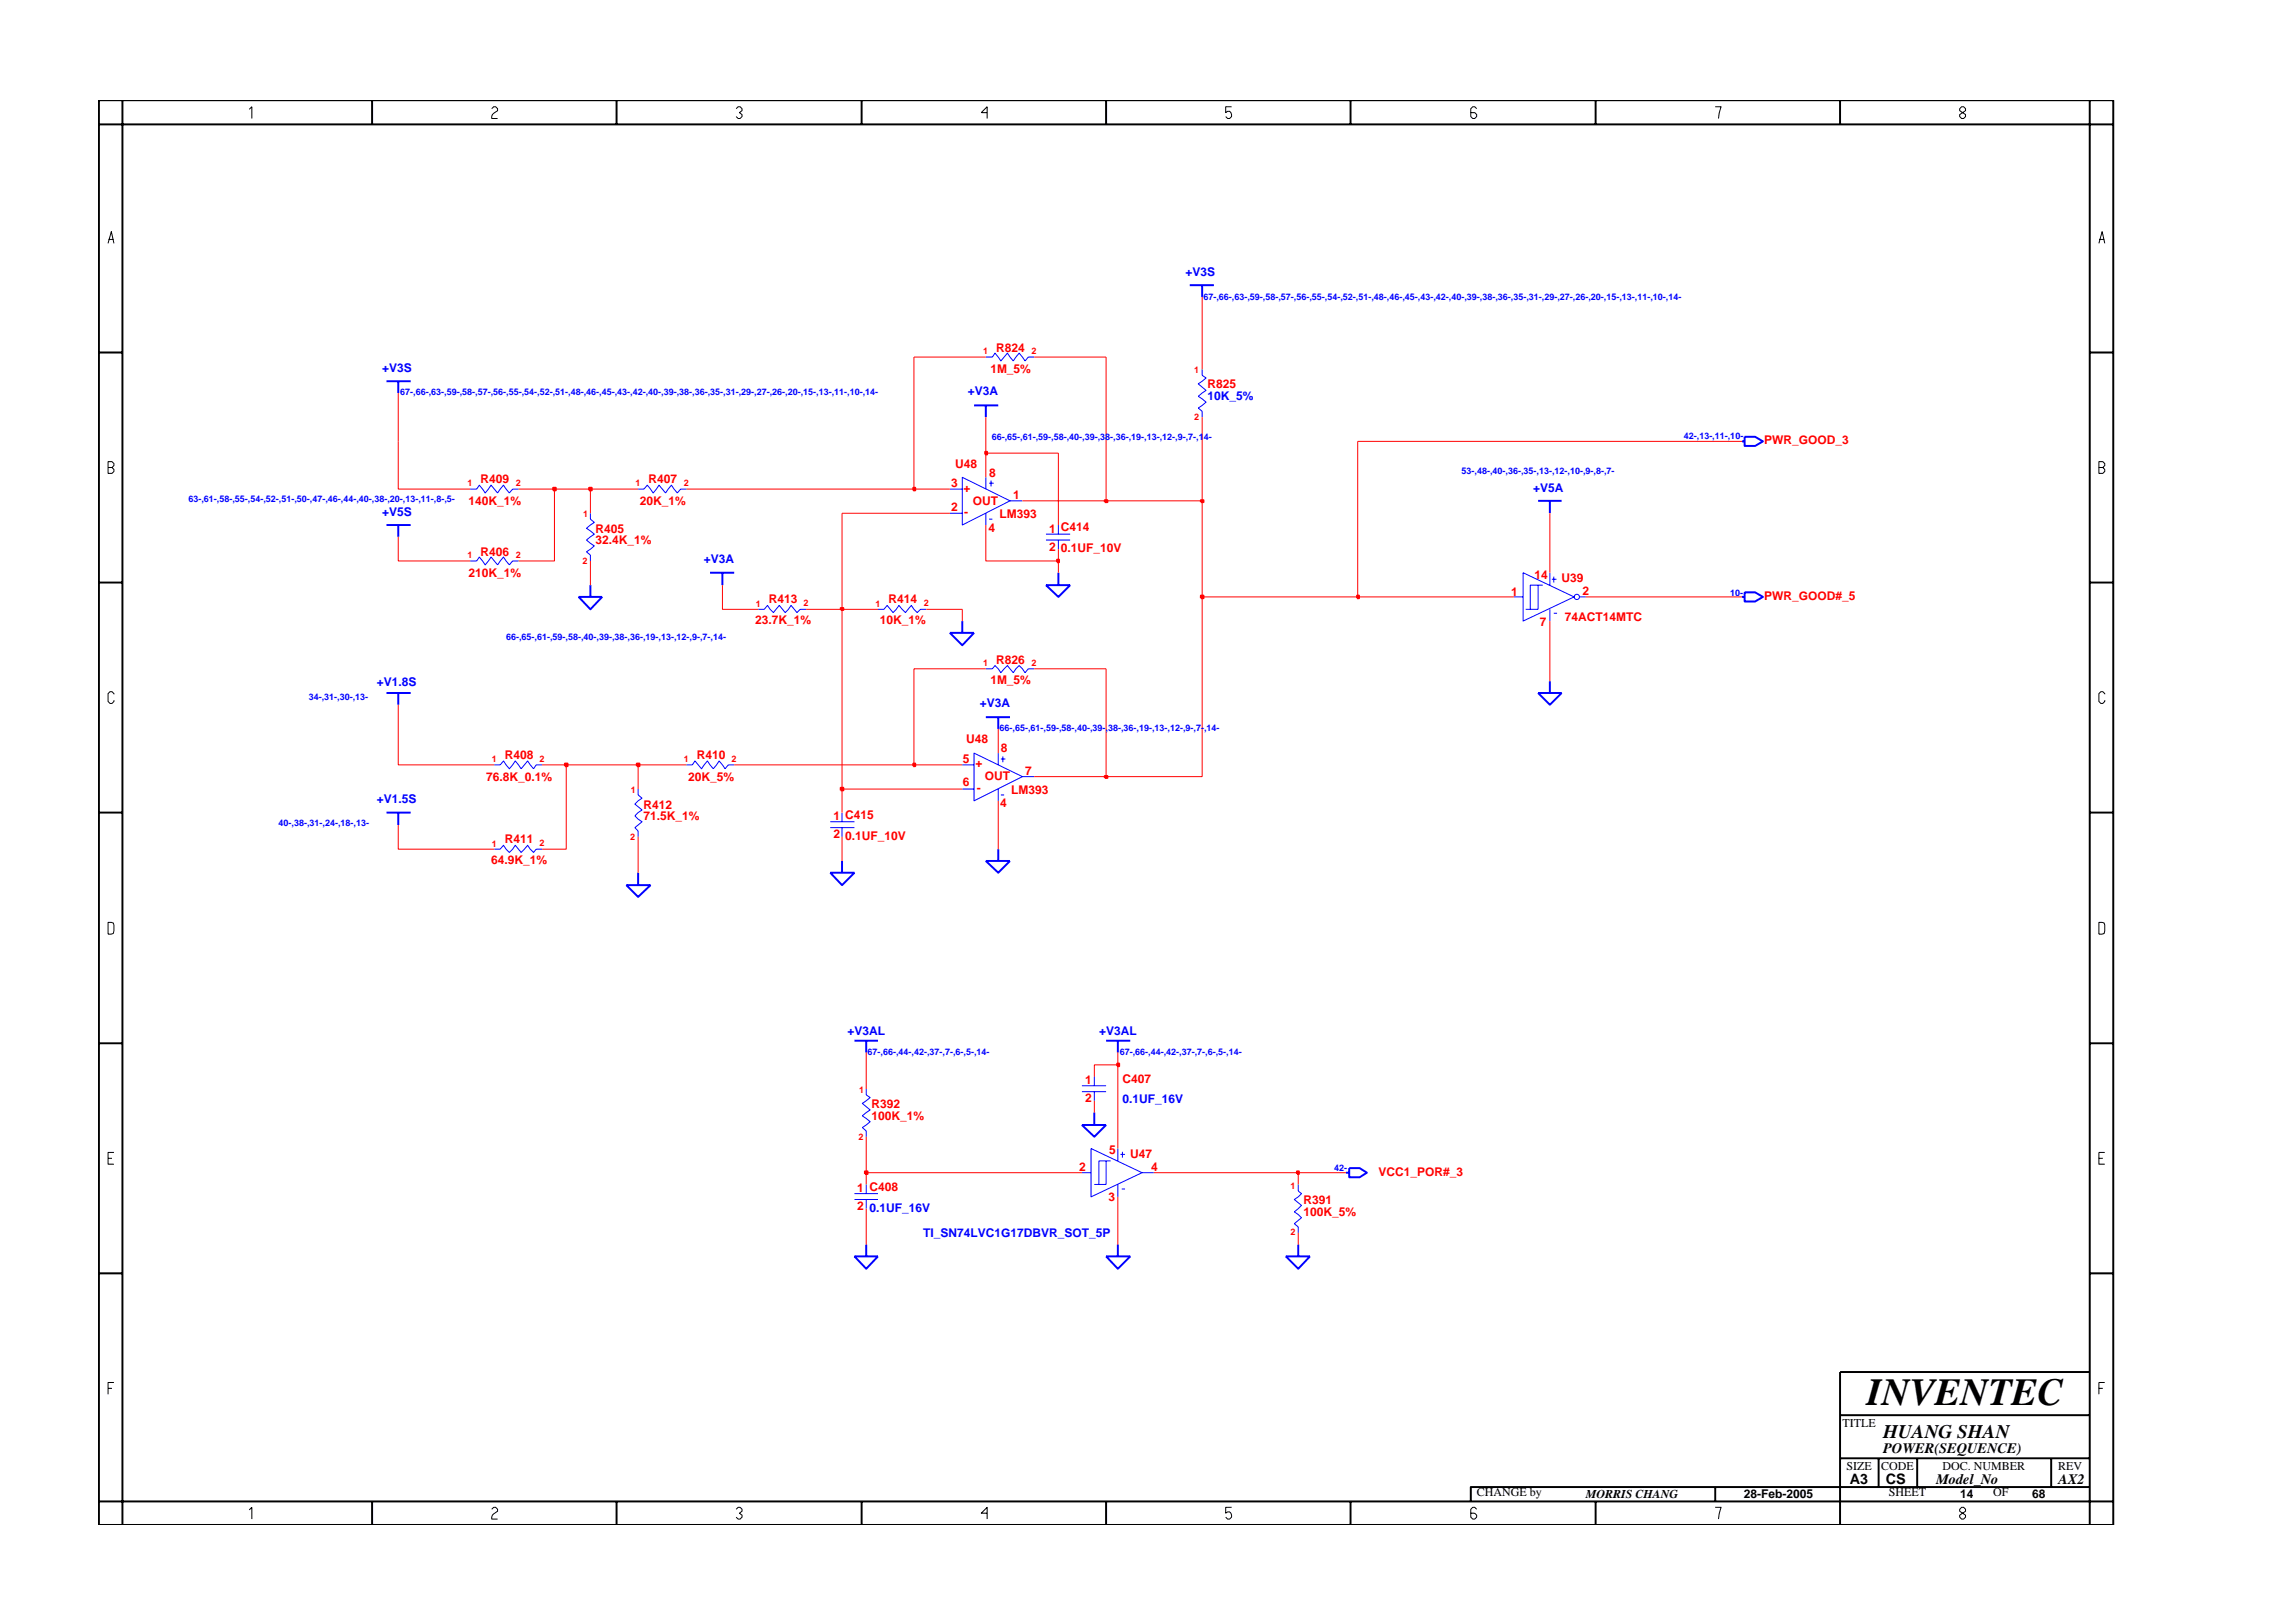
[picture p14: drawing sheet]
<svg xmlns="http://www.w3.org/2000/svg" width="297mm" height="210mm" viewBox="0 0 297 210" stroke-linecap="round" stroke-linejoin="round" font-family="sans-serif">
<defs><g id="words">
<text font-size="5" x="241.8" y="182">INVENTEC</text>
<text font-size="2.5" x="244" y="186.3">HUANG SHAN</text>
<g font-size="1.9">
<text x="244" y="188.2">POWER(SEQUENCE)</text>
<text x="239.6" y="192.2">A3</text>
<text x="244.3" y="192.3">CS</text>
<text x="250.8" y="192.2">Model_No</text>
<text x="266.6" y="192.2">AX2</text>
</g>
<g font-size="1.6" fill="#00f">
<text x="153.6" y="35.7">+V3S</text>
<text x="49.5" y="48.2">+V3S</text>
<text x="125.4" y="51.2">+V3A</text>
<text x="156.4" y="51.8">10K_5%</text>
<text x="198.6" y="63.8">+V5A</text>
<text x="49.5" y="66.8">+V5S</text>
<text x="91.2" y="72.9">+V3A</text>
<text x="48.8" y="88.8">+V1.8S</text>
<text x="126.9" y="91.5">+V3A</text>
<text x="48.8" y="104">+V1.5S</text>
<text x="109.8" y="134.1">+V3AL</text>
<text x="142.4" y="134.1">+V3AL</text>
<text x="145.4" y="142.9">0.1UF_16V</text>
<text x="112.6" y="157">0.1UF_16V</text>
<text x="119.6" y="160.3">TI_SN74LVC1G17DBVR_SOT_5P</text>
</g>
<g font-size="1.6" fill="#f00">
<text x="129.1" y="45.6">R824</text>
<text x="128.3" y="48.3">1M_5%</text>
<text x="156.4" y="50.3">R825</text>
<text x="228.5" y="57.5">PWR_GOOD_3</text>
<text x="60.7" y="65.4">140K_1%</text>
<text x="62.3" y="62.6">R409</text>
<text x="82.9" y="65.4">20K_1%</text>
<text x="84" y="62.6">R407</text>
<text x="123.2" y="63.1">3</text>
<text x="123.7" y="60.6">U48</text>
<text x="124.8" y="63.7">+</text>
<text x="126" y="65.4">OUT</text>
<text x="128.1" y="61.8">8</text>
<text x="131.3" y="64.6">1</text>
<text x="62.3" y="72">R406</text>
<text x="77.2" y="69">R405</text>
<text x="77.2" y="70.5">32.4K_1%</text>
<text x="123.2" y="66.2">2</text>
<text x="124.9" y="66.8">-</text>
<text x="128" y="68.9">4</text>
<text x="129.5" y="67.2">LM393</text>
<text x="135.9" y="69">1 C414</text>
<text x="135.9" y="71.3">2</text>
<text x="137.4" y="71.5">0.1UF_10V</text>
<text x="60.7" y="74.7">210K_1%</text>
<text x="195.8" y="77.2">1</text>
<text x="198.8" y="75">14</text>
<text x="202.3" y="75.4">U39</text>
<text x="205" y="77.1">2</text>
<text x="228.5" y="77.7">PWR_GOOD#_5</text>
<text x="97.8" y="80.9">23.7K_1%</text>
<text x="99.6" y="78.2">R413</text>
<text x="114" y="80.9">10K_1%</text>
<text x="115.1" y="78.2">R414</text>
<text x="199.5" y="81.1">7</text>
<text x="202.7" y="80.5">74ACT14MTC</text>
<text x="128.3" y="88.7">1M_5%</text>
<text x="129.1" y="86">R826</text>
<text x="63" y="101.1">76.8K_0.1%</text>
<text x="65.4" y="98.3">R408</text>
<text x="89.2" y="101.1">20K_5%</text>
<text x="90.3" y="98.3">R410</text>
<text x="124.7" y="98.8">5</text>
<text x="124.7" y="101.9">6</text>
<text x="125.2" y="96.3">U48</text>
<text x="126.4" y="99.4">+</text>
<text x="127.6" y="101.1">OUT</text>
<text x="129.7" y="97.5">8</text>
<text x="132.8" y="100.4">7</text>
<text x="83.3" y="104.8">R412</text>
<text x="83.3" y="106.2">71.5K_1%</text>
<text x="108" y="106.3">1 C415</text>
<text x="126.5" y="102.6">-</text>
<text x="129.6" y="104.6">4</text>
<text x="131" y="102.9">LM393</text>
<text x="63.6" y="112">64.9K_1%</text>
<text x="65.4" y="109.2">R411</text>
<text x="108" y="108.6">2</text>
<text x="109.5" y="108.8">0.1UF_10V</text>
<text x="112.9" y="143.5">R392</text>
<text x="140.6" y="140.5">1</text>
<text x="140.6" y="142.8">2</text>
<text x="145.4" y="140.2">C407</text>
<text x="112.9" y="145.1">100K_1%</text>
<text x="143.7" y="149.5">5</text>
<text x="146.4" y="150">U47</text>
<text x="111" y="154.5">1 C408</text>
<text x="139.8" y="151.8">2</text>
<text x="143.6" y="155.6">3</text>
<text x="149.1" y="151.7">4</text>
<text x="168.9" y="156">R391</text>
<text x="178.6" y="152.3">VCC1_POR#_3</text>
<text x="111" y="156.7">2</text>
<text x="168.9" y="157.5">100K_5%</text>
</g>
<g font-size="1.6">
<text x="238.7" y="184.8">TITLE</text>
<text x="239.2" y="190.4">SIZE</text>
<text x="243.7" y="190.4">CODE</text>
<text x="251.6" y="190.4">DOC. NUMBER</text>
<text x="266.6" y="190.4">REV</text>
<text x="191.3" y="193.9">CHANGE by</text>
<text x="205.4" y="194.1">MORRIS CHANG</text>
<text x="225.9" y="194.1">28-Feb-2005</text>
<text x="244.7" y="193.9">SHEET</text>
<text x="253.9" y="194.1">14</text>
<text x="258.2" y="193.9">OF</text>
<text x="263.3" y="194.1">68</text>
</g>
<g font-size="1.2" fill="#00f">
<text x="155.9" y="38.8">67-,66-,63-,59-,58-,57-,56-,55-,54-,52-,51-,48-,46-,45-,43-,42-,40-,39-,38-,36-,35-,31-,29-,27-,26-,20-,15-,13-,11-,10-,14-</text>
<text x="51.8" y="51.2">67-,66-,63-,59-,58-,57-,56-,55-,54-,52-,51-,48-,46-,45-,43-,42-,40-,39-,38-,36-,35-,31-,29-,27-,26-,20-,15-,13-,11-,10-,14-</text>
<text x="128.5" y="57">66-,65-,61-,59-,58-,40-,39-,38-,36-,19-,13-,12-,9-,7-,14-</text>
<text x="218.1" y="56.9">42-,13-,11-,10-</text>
<text x="24.4" y="65">63-,61-,58-,55-,54-,52-,51-,50-,47-,46-,44-,40-,38-,20-,13-,11-,8-,5-</text>
<text x="189.3" y="61.4">53-,48-,40-,36-,35-,13-,12-,10-,9-,8-,7-</text>
<text x="224.1" y="77.2">10-</text>
<text x="65.6" y="82.9">66-,65-,61-,59-,58-,40-,39-,38-,36-,19-,13-,12-,9-,7-,14-</text>
<text x="40" y="90.7">34-,31-,30-,13-</text>
<text x="129.5" y="94.7">66-,65-,61-,59-,58-,40-,39-,38-,36-,19-,13-,12-,9-,7-,14-</text>
<text x="36.1" y="107">40-,38-,31-,24-,18-,13-</text>
<text x="112.4" y="136.7">67-,66-,44-,42-,37-,7-,6-,5-,14-</text>
<text x="145.1" y="136.7">67-,66-,44-,42-,37-,7-,6-,5-,14-</text>
<text x="172.8" y="151.8">42-</text>
</g>
<g font-size="1.2" fill="#f00">
<text x="127.4" y="45.9">1</text>
<text x="133.6" y="45.9">2</text>
<text x="154.7" y="48.4">1</text>
<text x="154.7" y="54.5">2</text>
<text x="60.6" y="63">1</text>
<text x="66.8" y="62.9">2</text>
<text x="82.3" y="63">1</text>
<text x="88.6" y="62.9">2</text>
<text x="75.6" y="67">1</text>
<text x="60.6" y="72.3">1</text>
<text x="66.8" y="72.3">2</text>
<text x="75.5" y="73.1">2</text>
<text x="97.9" y="78.6">1</text>
<text x="104.1" y="78.5">2</text>
<text x="113.4" y="78.6">1</text>
<text x="119.7" y="78.5">2</text>
<text x="127.4" y="86.3">1</text>
<text x="133.6" y="86.3">2</text>
<text x="63.7" y="98.7">1</text>
<text x="69.9" y="98.7">2</text>
<text x="88.6" y="98.7">1</text>
<text x="94.8" y="98.7">2</text>
<text x="81.7" y="102.7">1</text>
<text x="63.7" y="109.7">1</text>
<text x="69.9" y="109.6">2</text>
<text x="81.6" y="108.8">2</text>
<text x="111.3" y="141.6">1</text>
<text x="111.2" y="147.7">2</text>
<text x="167.2" y="154">1</text>
<text x="167.2" y="160">2</text>
</g>
</g></defs>
<g fill="none" stroke="#00f" stroke-width=".13">
<path d="M127.7 46.3h.9l.3-.6 .8 1.1 .8-1.1 .8 1.1 .7-1.1 .8 1.1 .4-.5h.8M155.7 47.9v.7l.5 .4-1 .7 1 .9-1 .7 1 .8-1 .8 .5 .4v.7M60.9 72.7h.9l.3-.5 .8 1 .7-1 .9 1 .7-1 .8 1 .4-.5h.8M60.9 63.4h.9l.3-.5 .8 1 .7-1 .9 1 .7-1 .8 1 .4-.5h.8M76.5 66.5v.8l.5 .4-1 .7 1 .8-1 .8 1 .7-1 .8 .5 .4v.8M82.7 63.4h.7l.4-.5 .8 1 .8-1 .8 1 .8-1 .7 1 .5-.5h.7M98.2 78.9h.8l.4-.5 .8 1 .8-1 .7 1 .8-1 .7 1 .5-.5h.7M113.7 78.9h.8l.4-.5 .8 1 .7-1 .9 1 .8-1 .7 1 .4-.5h.8M123 63.4h1.7M123 66.5h1.7M124.7 61.8l6.1 3.1-6.1 3.1zM127.7 61.8v1.6"/>
<path d="M127.7 66.5v1.5M128.1 62.6h.6M128.1 67.3h.5M128.4 62.3v.7M130.8 64.9h1.6M135.5 69.2h3.1M135.5 70h3.1M137.1 68v1.2M137.1 70v1.1M196.1 77.3h1.2M197.3 74.2l6.6 3.1-6.6 3.2zM199.2 75.8v3.1h-1"/>
<path d="M199.8 75.8h-1.6v3.1h-.6M200.8 74.2v1.6M200.8 78.9v1.6M201 75h.6M201.3 74.7v.8M201.3 79.4h.4M204.7 77.3h.7M64 99.1h.8l.4-.5 .8 1 .7-1 .8 1 .9-1 .7 1 .4-.5h.7M88.9 99.1h.8l.3-.5 .9 1 .7-1 .8 1 .8-1 .7 1 .4-.5h.8M124.7 99.1h1.5M126.2 97.6l6.2 3-6.2 3.1zM127.7 86.6h.9l.3-.4 .8 1 .8-1 .8 1 .7-1 .8 1 .4-.6h.8"/>
<path d="M129.3 97.6v1.5M129.7 98.3h.5M129.9 98v.7M64 110h.8l.4-.5 .8 .9 .7-.9 .8 .9 .9-.9 .7 .9 .4-.4h.7M82.7 102.2v.8l.5 .4-1 .8 1 .7-1 .8 1 .8-1 .7 .5 .4v.8M107.6 106.5h3.1M107.6 107.2h3.1M109.1 105.3v1.2M109.1 107.2v1.2M124.7 102.2h1.5M129.3 102.2v1.5M129.7 103h.4"/>
<path d="M132.4 100.6h1.6M141.8 139.5v1.2M110.7 154.6h3M110.7 155.4h3M112.2 141.1v.7l.5 .4-1 .7 1 .9-1 .8 1 .7-1 .8 .5 .4v.8M112.2 153.4v1.2M112.2 155.4v1.2M140.2 151.9h1.1M140.2 140.7h3.1M140.2 141.4h3.1M141.3 148.8l6.6 3.1-6.6 3.2zM141.8 141.4v1.2"/>
<path d="M143.3 150.4v3h-.9M143.9 150.4h-1.5v3h-.6M144.8 148.8v1.6M144.8 153.4v1.7M145.1 149.5h.6M145.3 154h.4M145.4 149.2v.8M147.9 151.9h1.6M168.2 153.4v.9l.4 .3-.9 .8 .9 .8-.9 .8 .9 .8-.9 .7 .5 .4v.8"/>
<circle cx="204.3" cy="77.3" r=".34"/>
</g>
<g fill="none" stroke="#00f" stroke-width=".25">
<path d="M154.1 36.9h3.2M155.7 36.9v1.6M50.1 49.4h3.1M51.6 49.4v1.5M126.2 52.5h3.1M127.7 52.5v1.5M225.7 57.2h.3M226 56.6h1.4l1 .6-1 .6h-1.4zM50.1 68h3.1M51.6 68v1.5M75 77.3h3l-1.5 1.6zM76.5 75.8v1.5"/>
<path d="M92 74.2h3.1M93.6 74.2v1.6M135.5 75.8h3.1l-1.5 1.5zM137.1 74.2v1.6M199.2 64.9h3.1M200.8 64.9v1.6M225.7 77.3h.3M226 76.7h1.4l1 .6-1 .6h-1.4zM50.1 89.8h3.1M51.6 89.8v1.5M123 82h3.2l-1.5 1.6zM124.7 80.5v1.5"/>
<path d="M127.7 92.9h3.1M129.3 92.9v1.5M199.2 89.8h3.1l-1.5 1.5zM200.8 88.3v1.5M50.1 105.3h3.1M51.6 105.3v1.6M81.1 114.7h3.2l-1.6 1.5zM82.7 113.1v1.6M107.6 113.1h3.1l-1.6 1.6zM109.1 111.5v1.6M127.7 111.5h3.1l-1.5 1.6zM129.3 110v1.5"/>
<path d="M110.7 134.8h3M112.2 134.8v1.5M143.3 134.8h3.1M144.8 134.8v1.5M140.2 145.7h3.1l-1.5 1.6zM141.8 144.1v1.6M174.4 151.9h.4M174.8 151.3h1.3l1 .6-1 .6h-1.3zM110.7 162.8h3l-1.5 1.6zM112.2 161.2v1.6M143.3 162.8h3.1l-1.6 1.6zM144.8 161.2v1.6"/>
<path d="M166.6 162.8h3.1l-1.5 1.6zM168.2 161.2v1.6"/>
</g>
<path d="M112.2 151.9v1.5M112.2 156.6v4.6M144.8 155.1v6.1M168.2 151.9v1.5M168.2 159.7v1.5" fill="none" stroke="#f00" stroke-width=".13"/>
<path d="M112 151.8h.4v.3h-.4z" fill="#8e2323"/>
<path d="M112 151.8h.4v.3h-.4z" fill="none" stroke="#f00" stroke-width=".25"/>
<path d="M112.2 147.3v4.6h28M149.5 151.9h18.7" fill="none" stroke="#f00" stroke-width=".13"/>
<path d="M168 151.8h.3v.3h-.3z" fill="#8e2323"/>
<path d="M168 151.8h.3v.3h-.3z" fill="none" stroke="#f00" stroke-width=".25"/>
<path d="M112.2 136.3v4.8M141.8 139.5v-1.5h3v10.8M141.8 142.6v1.5M168.2 151.9h6.2" fill="none" stroke="#f00" stroke-width=".13"/>
<path d="M144.7 137.8h.3v.3h-.3z" fill="#8e2323"/>
<path d="M144.7 137.8h.3v.3h-.3z" fill="none" stroke="#f00" stroke-width=".25"/>
<path d="M73.3 99.1v10.9h-3.1M82.7 99.1v3.1M51.6 106.9v3.1h12.4M82.7 108.4v4.7M109.1 102.2v3.1M109.1 108.4v3.1M129.3 103.7v6.3M144.8 136.3v1.7" fill="none" stroke="#f00" stroke-width=".13"/>
<path d="M108.9 102.1h.3v.3h-.3z" fill="#8e2323"/>
<path d="M108.9 102.1h.3v.3h-.3z" fill="none" stroke="#f00" stroke-width=".25"/>
<path d="M109.1 78.9v23.3h15.6M134 100.6h9.3" fill="none" stroke="#f00" stroke-width=".13"/>
<path d="M143.1 100.5h.4v.3h-.4z" fill="#8e2323"/>
<path d="M143.1 100.5h.4v.3h-.4z" fill="none" stroke="#f00" stroke-width=".25"/>
<path d="M155.7 77.3v23.3h-12.4v-14M51.6 91.3v7.8h12.4M70.2 99.1h3.1" fill="none" stroke="#f00" stroke-width=".13"/>
<path d="M73.2 98.9h.3v.4h-.3z" fill="#8e2323"/>
<path d="M73.2 98.9h.3v.4h-.3z" fill="none" stroke="#f00" stroke-width=".25"/>
<path d="M73.3 99.1h9.4" fill="none" stroke="#f00" stroke-width=".13"/>
<path d="M82.5 98.9h.3v.4h-.3z" fill="#8e2323"/>
<path d="M82.5 98.9h.3v.4h-.3z" fill="none" stroke="#f00" stroke-width=".25"/>
<path d="M82.7 99.1h6.2M95.1 99.1h23.3" fill="none" stroke="#f00" stroke-width=".13"/>
<path d="M118.3 98.9h.3v.4h-.3z" fill="#8e2323"/>
<path d="M118.3 98.9h.3v.4h-.3z" fill="none" stroke="#f00" stroke-width=".25"/>
<path d="M93.6 75.8v3.1h4.6M104.4 78.9h4.7M124.7 78.9v1.6M127.7 86.6h-9.3v12.5h6.3M129.3 94.4v3.2M134 86.6h9.3M200.8 80.5v7.8" fill="none" stroke="#f00" stroke-width=".13"/>
<path d="M108.9 78.8h.3v.2h-.3z" fill="#8e2323"/>
<path d="M108.9 78.8h.3v.2h-.3z" fill="none" stroke="#f00" stroke-width=".25"/>
<path d="M109.1 66.5v12.4h4.6M120 78.9h4.7" fill="none" stroke="#f00" stroke-width=".13"/>
<path d="M155.6 77.2h.3v.3h-.3z" fill="#8e2323"/>
<path d="M155.6 77.2h.3v.3h-.3z" fill="none" stroke="#f00" stroke-width=".25"/>
<path d="M155.7 64.9v12.4h20.2" fill="none" stroke="#f00" stroke-width=".13"/>
<path d="M175.8 77.2h.3v.3h-.3z" fill="#8e2323"/>
<path d="M175.8 77.2h.3v.3h-.3z" fill="none" stroke="#f00" stroke-width=".25"/>
<path d="M175.9 57.2v20.1h20.2M51.6 69.5v3.2h9.3M71.8 63.4v9.3h-4.6M76.5 72.7v3.1M127.7 68v4.7h9.4v1.5M200.8 66.5v7.7M205.4 77.3h20.3" fill="none" stroke="#f00" stroke-width=".13"/>
<path d="M136.9 72.5h.3v.3h-.3z" fill="#8e2323"/>
<path d="M136.9 72.5h.3v.3h-.3z" fill="none" stroke="#f00" stroke-width=".25"/>
<path d="M137.1 58.7v9.3M76.5 63.4v3.1M109.1 66.5h13.9M132.4 64.9h10.9M137.1 71.1v1.6" fill="none" stroke="#f00" stroke-width=".13"/>
<path d="M143.1 64.8h.4v.3h-.4z" fill="#8e2323"/>
<path d="M143.1 64.8h.4v.3h-.4z" fill="none" stroke="#f00" stroke-width=".25"/>
<path d="M143.3 46.3v18.6h12.4" fill="none" stroke="#f00" stroke-width=".13"/>
<path d="M155.6 64.8h.3v.3h-.3z" fill="#8e2323"/>
<path d="M155.6 64.8h.3v.3h-.3z" fill="none" stroke="#f00" stroke-width=".25"/>
<path d="M51.6 57.2v6.2h9.3M155.7 54v10.9M67.2 63.4h4.6" fill="none" stroke="#f00" stroke-width=".13"/>
<path d="M71.7 63.2h.3v.3h-.3z" fill="#8e2323"/>
<path d="M71.7 63.2h.3v.3h-.3z" fill="none" stroke="#f00" stroke-width=".25"/>
<path d="M71.8 63.4h4.7" fill="none" stroke="#f00" stroke-width=".13"/>
<path d="M76.3 63.2h.4v.3h-.4z" fill="#8e2323"/>
<path d="M76.3 63.2h.4v.3h-.4z" fill="none" stroke="#f00" stroke-width=".25"/>
<path d="M76.5 63.4h6.2M88.9 63.4h29.5" fill="none" stroke="#f00" stroke-width=".13"/>
<path d="M118.3 63.2h.3v.3h-.3z" fill="#8e2323"/>
<path d="M118.3 63.2h.3v.3h-.3z" fill="none" stroke="#f00" stroke-width=".25"/>
<path d="M118.4 46.3v17.1h4.6M127.7 58.7v3.1" fill="none" stroke="#f00" stroke-width=".13"/>
<path d="M127.6 58.5h.3v.4h-.3z" fill="#8e2323"/>
<path d="M127.6 58.5h.3v.4h-.3z" fill="none" stroke="#f00" stroke-width=".25"/>
<path d="M155.7 38.5v9.4M51.6 50.9v6.3M118.4 46.3h9.3M127.7 54v4.7h9.4M134 46.3h9.3M175.9 57.2h49.8" fill="none" stroke="#f00" stroke-width=".13"/>
<g fill="none" stroke="#000" stroke-width=".25">
<path d="M12.8 13h261v184.6h-261zM12.8 16.1h261M15.9 13v184.6M48.2 13v3.1M79.9 13v3.1M111.6 13v3.1M143.3 13v3.1M174.9 13v3.1M206.7 13v3.1M238.4 13v3.1M270.7 13v184.6M12.8 45.7h3.1"/>
<path d="M270.7 45.7h3.1M12.8 75.5h3.1M270.7 75.5h3.1M12.8 105.3h3.1M270.7 105.3h3.1M12.8 135.2h3.1M270.7 135.2h3.1M12.8 165h3.1M270.7 165h3.1M270.7 177.7h-32.3v19.9M12.8 194.5h261M48.2 194.5v3.1"/>
<path d="M79.9 194.5v3.1M111.6 194.5v3.1M143.3 194.5v3.1M174.9 194.5v3.1M206.7 194.5v3.1M222.2 192.6v1.9M238.4 183.3h32.3M238.4 188.9h32.3M243.4 188.9v3.7M248.4 188.9v3.7M265.7 188.9v3.7M270.7 192.6h-80.2v1.9"/>
</g>
<g fill="none" stroke="#000" stroke-width=".13">
<path d="M32.3 14.2l.3-.4v1.6M63.7 14.1l.3-.3h.2l.3 .3v.2l-.5 .4-.3 .4v.3h.8M95.4 14.1l.2-.3h.3l.2 .3v.2l-.3 .3 .3 .2v.3l-.2 .3h-.3l-.2-.3M127.9 14.6h-.8l.8-.8v1.6M159.5 13.8h-.7v.8l.2-.2a.5 .5 0 0 1 .5 .7l-.2 .3h-.3l-.2-.3M191.3 14.1l-.3-.3h-.2l-.3 .3v1l.3 .3h.2l.3-.3v-.3l-.3-.2h-.5M222.2 13.8h.8l-.4 1.6M253.9 14.1l.2-.3h.3l.2 .3v.2l-.7 .5v.3l.2 .3h.3l.2-.3v-.3l-.7-.5zM14 31.5l.4-1.5 .4 1.5M14.1 31h.6M271.9 31.5l.4-1.5 .4 1.5M272 31h.6"/>
<path d="M14 59.8h.5l.3 .3v.2l-.3 .3 .3 .2v.3l-.3 .2h-.5zM14 60.6h.5M271.9 60.6h.5l.3-.3v-.2l-.3-.3h-.5v1.5h.5l.3-.2v-.3l-.3-.2M14.8 89.9l-.3-.3h-.2l-.3 .3v1l.3 .2h.2l.3-.2v-.2M272.7 89.9l-.3-.3h-.3l-.2 .3v1l.2 .2h.3l.3-.2v-.2M14 119.5l.7 .1 .1 .2-.1 1.1-.7 .1zM271.9 119.5l.7 .1 .1 .2-.1 1.1-.7 .1zM14 150.1h.5M14.8 149.3h-.8v1.5h.8M271.9 150.1h.5M272.7 149.3h-.8v1.5h.8M14 179.9h.5"/>
<path d="M14.8 179.1h-.8v1.5M271.9 179.9h.5M272.7 179.1h-.8v1.5M32.3 195.6l.3-.3v1.5M63.7 195.5l.3-.2h.2l.3 .2v.3l-.7 .5-.1 .2v.3h.8M95.4 195.5l.2-.2h.3l.2 .2v.3l-.3 .2 .3 .3v.2l-.2 .3h-.3l-.2-.3M127.9 196h-.8l.8-.7v1.5M159.5 195.3h-.7v.7l.2-.1a.5 .5 0 0 1 .5 .6l-.2 .3h-.3l-.2-.3M191.3 195.5l-.3-.2h-.2l-.3 .2v1l.3 .3h.2l.3-.3v-.2l-.3-.3h-.5M222.2 195.3h.8l-.4 1.5M254.1 195.3l-.2 .2v.3l.7 .5v.2l-.2 .3h-.3l-.2-.3v-.2l.7-.5v-.3l-.2-.2z"/>
</g>
<use href="#words"/>
</svg>
